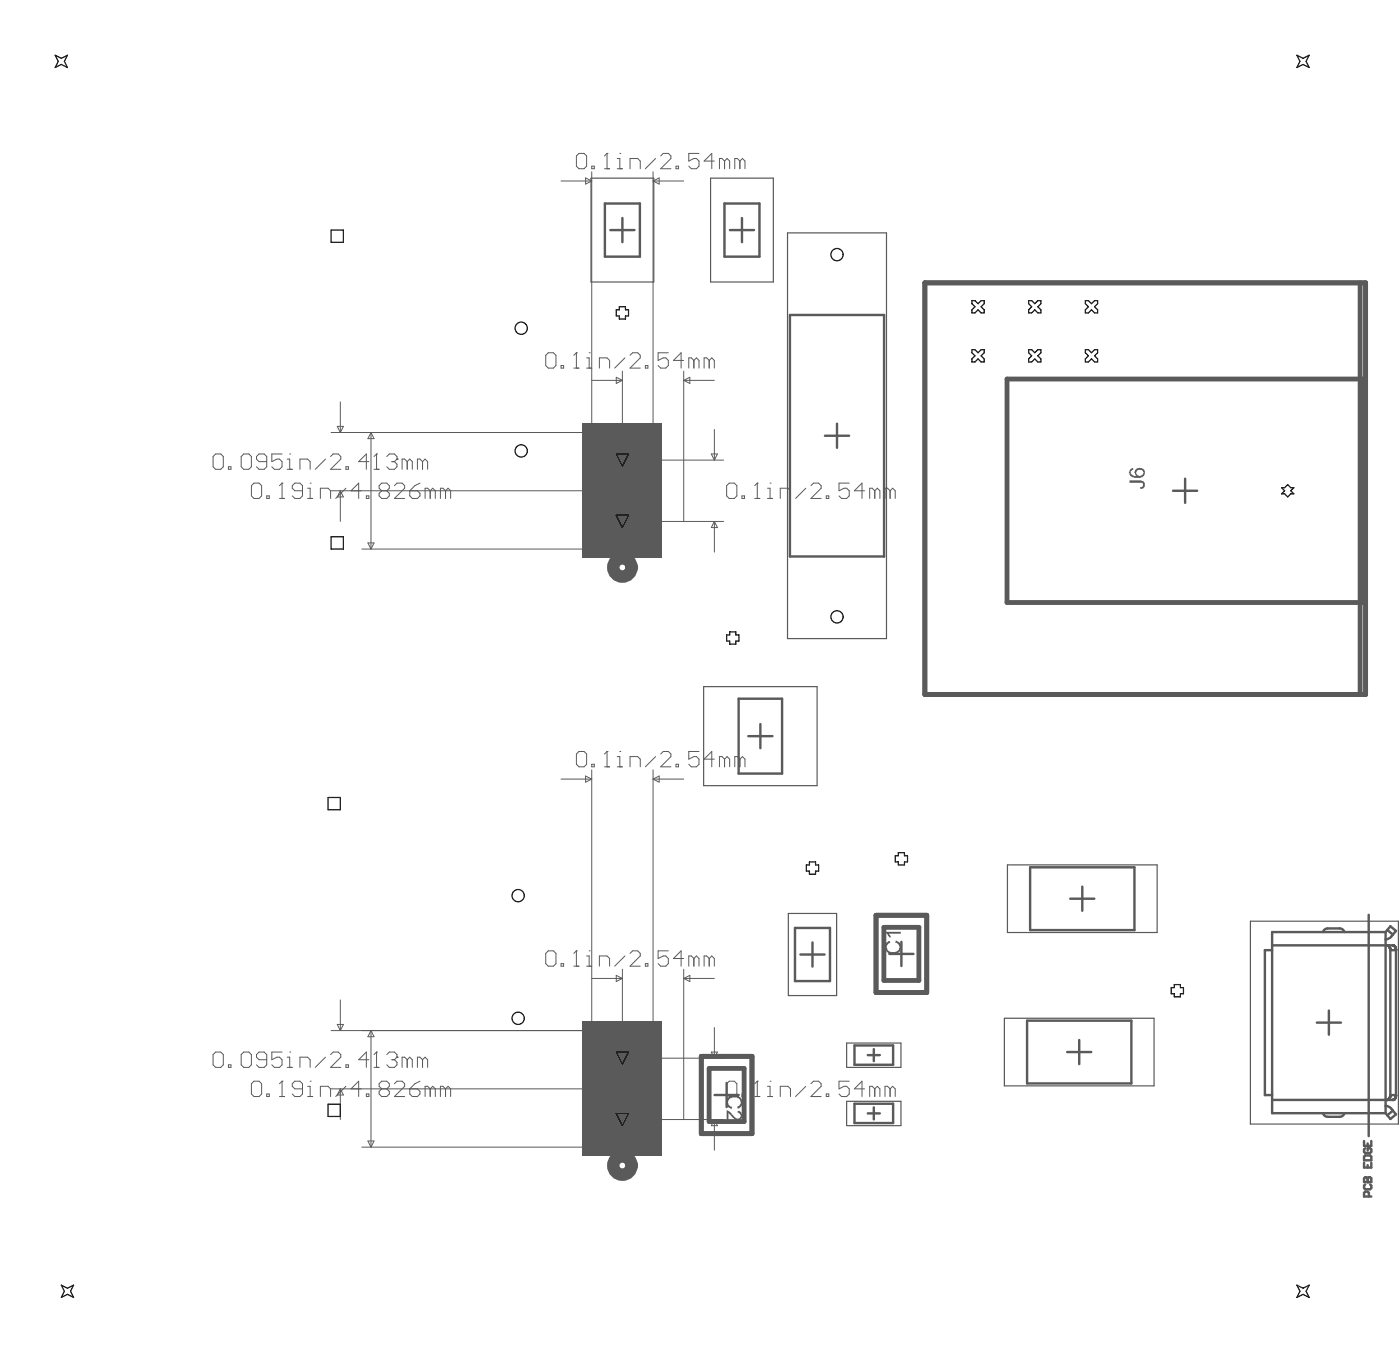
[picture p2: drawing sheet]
<svg xmlns="http://www.w3.org/2000/svg" width="193mm" height="187mm" viewBox="0 0 193 187" stroke-linecap="round" stroke-linejoin="round" font-family="sans-serif">
<path d="M161.7 67.6h3.3M163.3 66v3.3M122.6 131.4h3.3M124.2 129.8v3.3M98.5 150.9h3.3M100.2 149.2v3.3" fill="none" stroke="#5a5a5a" stroke-width=".33"/>
<g fill="#5a5a5a">
<path d="M80.7 141.2h10.2v17.7h-10.2z"/>
<path d="M80.7 58.7h10.2v17.8h-10.2z"/>
</g>
<path d="M81.5 24.5h8.6v14.4h-8.6zM97.9 24.5h8.7v14.4h-8.7zM108.5 32.1h13.7v55.9h-13.7zM97 94.6h15.6v13.7h-15.6zM138.9 119.2h20.6v9.3h-20.6zM108.7 125.9h6.6v11.3h-6.6zM172.4 126.9h20.3v28h-20.3zM116.7 147v-3.3h7.5v3.3M116.7 155.1v-3.4h7.5v3.4M116.7 155.1h7.5M116.7 147.1h7.5M138.4 140.3h20.7v9.3h-20.7z" fill="none" stroke="#5a5a5a" stroke-width=".17"/>
<g fill="none" stroke="#5a5a5a" stroke-width=".33">
<path d="M83.4 28h4.8v7.4h-4.8zM84.1 31.7h3.4M85.8 30v3.4M99.9 28h4.8v7.4h-4.8zM100.6 31.7h3.3M102.3 30v3.4M108.9 43.4h13l-.1 33.3h-12.9zM115.4 58.4v3.3M113.7 60h3.3M121.9 76.7h-.1M101.8 96.3h6v10.3h-6zM104.8 99.8v3.3"/>
<path d="M103.1 101.4h3.4M142 119.5h14.4v8.7h-14.4zM109.6 127.9h4.8v7.3h-4.8zM110.3 131.5h3.4M112 129.9v3.3M147.5 123.8h3.3M149.2 122.2v3.3M175.3 130.3h16.7M175.3 130.9h-1v20h1M182.4 128.4l.1-.2 .5-.3h1.7l.5 .3 .1 .2M183.2 139.2v3.4M188.7 126v30.5"/>
<path d="M191 128.4l.6-.8 .8 .7-.9 1-.5 .1M191 128.4h-15.7v25h15.7M191 128.4v25M191.2 128.1l.8 .7M191.2 130.3h.1M191.3 130.3h.1M191.4 130.3h.1M191.4 130.3v.1M191.4 130.3l.1 .1M191.4 130.4h.1M191.5 130.4h.1M191.5 130.4v.1"/>
<path d="M191.5 130.5h.1M191.5 130.5l.1 .1M191.6 130.5h.1M191.6 130.5v.1M191.6 130.6h.1M191.6 130.6v.2M191.6 130.6v.1M191.6 130.7h.1M191.6 130.8h.1M191.6 130.8v.1M191.6 130.9v20M191.6 130.9h.8"/>
<path d="M192 130.3h.1M192.1 130.3h.1M192.2 130.3h.1M192.2 130.3v.1M192.2 130.4h.1M192.3 130.4h.1M192.3 130.4v.1M192.3 130.5v.1M192.3 130.5l.1 .1M192.3 130.6l.1 .2M192.4 130.6h.1M192.4 130.6v.2"/>
<path d="M192.4 130.7h.1M192.4 130.8v.1M192.4 130.8h.1M192.4 130.8v20.2M192.4 130.9h.1M117.8 152.1h5.3v2.6h-5.3zM117.8 144h5.3v2.7h-5.3zM119.6 153.4h1.7M119.6 145.4h1.7M120.4 144.5v1.7M120.4 152.6v1.6M141.6 140.6h14.3v8.7h-14.3z"/>
<path d="M147.1 145h3.3M148.8 143.3v3.3M181.5 140.9h3.3M182.4 153.4l.1 .2 .5 .3h1.7l.5-.3 .1-.2M191 152.4l.5 .1 .9 1-.8 .7-.4-.5M191 153.4l.2 .3M191.3 151.5h-.1M191.3 151.5h.1M191.4 151.5h.1M191.4 151.5h-.1M191.5 151.4l-.1 .1M191.5 151.4h-.1"/>
<path d="M191.5 151.4h.1M191.5 151.3h.1M191.5 151.3v.1M191.6 151.3h-.1M191.6 151.3h.1M191.6 151.2l-.1 .1M191.6 151.2v.1M191.6 151.1v.1M191.6 151.1h.1M191.6 151v.1M191.6 151h.1M191.6 150.9h.1"/>
<path d="M191.6 150.9h.8M191.6 150.9v.1M192 153l-.8 .7M192 151.5h-16.7M192 151.5h.1M192.1 151.5h-.1M192.1 151.5h.1M192.2 151.5h-.1M192.2 151.5h.1M192.2 151.4v.1M192.2 151.4h.1M192.3 151.4h-.1"/>
<path d="M192.3 151.4h.1M192.3 151.3h.1M192.3 151.3v.1M192.4 151.2l-.1 .1M192.4 151.2h.1M192.4 151.1h.1M192.4 151.1v.1M192.4 151v.1M192.4 150.9v.1M192.4 150.9h.1M188 162.9h1v-.5l-.2-.2h-.1l-.2 .2v.5M188.2 163.2l-.2 .2v.3l.2 .2h.6l.2-.2v-.3l-.2-.2"/>
<path d="M188.7 164.9v-.5l-.2-.2h-.3l-.2 .2v.5h1"/>
</g>
<path d="M80.7 58.7h10.2v17.8h-10.2zM80.7 141.2h10.2v17.7h-10.2z" fill="none" stroke="#5a5a5a" stroke-width=".51"/>
<path d="M127.5 39h60.7v56.7h-60.7zM187.5 39v56.7M138.8 52.2h49.1v30.8h-49.1zM120.8 126.1h6.9v10.7h-6.9zM121.8 127.8h4.9v7.3h-4.9zM96.7 145.5h6.9v10.7h-6.9zM97.7 147.2h4.9v7.3h-4.9z" fill="none" stroke="#5a5a5a" stroke-width=".67"/>
<g fill="none" stroke="#5a5a5a" stroke-width=".14">
<path d="M77.3 24.9h4.3M79.8 21.1h.7l.4 .4v1.4l-.4 .3h-.7l-.4-.3v-1.4zM80.7 24.5l.9 .4-.9 .5zM81.6 22.9h.3v.3h-.3zM81.6 23.7v52M83.3 23.2h.7M83.7 21.1h.1M83.7 21.1v2.1M83.7 21.1l-.4 .4M85.1 21.8h.3v1.4M85.1 23.2h.7M85.4 21.1h.1"/>
<path d="M86.8 23.2v-1.4h1.1l.3 .4v1M90 23.7v52h-40.1M90 24.9l.9-.4v.9zM90 24.9h4.2M90.4 21.8l-1.4 1.4M91.1 21.5l.3-.4h.7l.4 .4v.3l-1.4 1.4h1.4M93.2 22.9h.3v.3h-.3zM96.3 21.1h-1.4v1.1l.7-.4h.4l.3 .4v.7l-.3 .3h-.7l-.4-.3M98.5 22.2h-1.4l1-1.1v2.1M99.9 22.2l-.4-.4h-.3v1.4M99.9 22.2v1M99.9 22.2l.3-.4 .4 .4v1"/>
<path d="M102 22.2l-.4-.4h-.3v1.4M102 22.2v1M102 22.2l.3-.4 .4 .4v1M45.6 59.6h44.4M46.5 58.7h.8l-.4 .9zM46.9 55.4v4.2M51.1 59.6v16.1M51.1 59.6l.5 .8h-.9zM75.2 49l.4-.4h.7l.3 .4v1.4l-.3 .3h-.7l-.4-.3zM77.3 50.4h.4v.3h-.4zM79.1 50.7h.7M79.4 48.6h.1"/>
<path d="M79.4 48.6v2.1M79.4 48.6l-.3 .4M80.9 49.3h.3v1.4M80.9 50.7h.7M81.2 48.6h.1M81.6 52.4h4.2M82.6 50.7v-1.4h1.1l.3 .4v1M84.9 52l.9 .4-.9 .4zM85.8 51.1v20.7h13.9M86.1 49.3l-1.4 1.4M86.8 49l.4-.4h.7l.3 .4v.3l-1.4 1.4h1.4M89 50.4h.3v.3h-.3z"/>
<path d="M92.1 48.6h-1.4v1.1l.7-.4h.4l.3 .4v.7l-.3 .3h-.7l-.4-.3M94.2 49.7h-1.4l1.1-1.1v2.1M94.2 51.1v20.7M94.2 52.4l.9-.4v.8zM94.2 52.4h4.3M95.6 49.7l-.3-.4h-.4v1.4M95.6 49.7v1M95.6 49.7l.4-.4 .3 .4v1M97.8 49.7l.3-.4 .4 .4v1M97.8 49.7l-.4-.4h-.4v1.4M97.8 49.7v1M98.5 59.2v4.2"/>
<path d="M29.4 62.9l.3-.3h.7l.4 .3v1.4l-.4 .4h-.7l-.3-.4zM31.5 64.3h.3v.4h-.3zM33.6 62.6h.7l.4 .3v1.4l-.4 .4h-.7l-.4-.4v-1.4zM34.7 66.9l.3-.3h.7l.4 .3v1.4l-.4 .4h-.7l-.3-.4zM36.8 63.6h-1.1l-.3-.3v-.4l.3-.3h.7l.4 .3v1.4l-.4 .4h-.7l-.3-.4M36.8 68.3h.3v.4h-.3zM38.5 68.7h.7M38.9 62.6h-1.4v1l.7-.3h.3l.4 .3v.7l-.4 .4h-.7l-.3-.4M38.9 66.6h.1M38.9 66.6v2.1M38.9 66.6l-.4 .3M39.6 63.3h.3v1.4"/>
<path d="M39.6 64.7h.7M39.9 62.6h.1M41.3 64.7v-1.4h1.1l.3 .3v1.1M41.7 67.6h-1.1l-.3-.3v-.4l.3-.3h.7l.4 .3v1.4l-.4 .4h-.7l-.3-.4M42.4 67.3h.4v1.4M42.4 68.7h.7M42.8 66.6h.1M44.2 68.7v-1.4h1l.4 .3v1.1M44.9 63.3l-1.4 1.4M45.6 62.9l.3-.3h.7l.4 .3v.4l-1.4 1.4h1.4M45.6 67.6h40.2M46.9 67.6v4.2"/>
<path d="M46.9 67.6l.4 .9h-.8zM47.7 64.3h.3v.4h-.3zM47.7 67.3l-1.4 1.4M48.4 67.6l1-1v2.1M50.5 68.3h.3v.4h-.3zM50.7 74.8h.9l-.5 .9zM50.8 63.6h-1.4l1.1-1v2.1M51.6 64.7h.7M51.9 62.6h.1M51.9 62.6v2.1M51.9 62.6l-.3 .3M52.3 66.9l.3-.3h.7l.4 .3v.4l-.4 .3 .4 .4v.3l-.4 .4h-.7l-.3-.4v-.3l.3-.4-.3-.3z"/>
<path d="M53.3 62.9l.4-.3h.7l.3 .3v.4M54 63.6h.4M54.4 63.6l.3 .4v.3l-.3 .4h-.7l-.4-.4M54.4 66.9l.3-.3h.7l.4 .3v.4l-1.4 1.4h1.4M54.7 63.3h.1M54.7 63.3l-.3 .3M56.1 63.6l-.3-.3h-.4v1.4M56.1 63.6v1.1M56.1 63.6l.4-.3 .3 .3v1.1M57.9 66.6l-.7 .3-.7 .7v.7l.3 .4h.7l.4-.4v-.3l-.4-.4M58.2 63.6l-.3-.3h-.4v1.4M58.2 63.6v1.1"/>
<path d="M58.2 63.6l.4-.3 .3 .3v1.1M59.3 67.6l-.4-.3h-.3v1.4M59.3 67.6v1.1M59.3 67.6l.3-.3 .4 .3v1.1M61.4 67.6l-.3-.3h-.4v1.4M61.4 67.6v1.1M61.4 67.6l.4-.3 .3 .3v1.1M85.8 63.4h13.9M98 62.6h.9l-.4 .8zM98.5 71.8v4.3M98.5 71.8l.4 .9h-.9zM100.2 66.9l.3-.3h.7l.4 .3v1.4l-.4 .4h-.7l-.3-.4z"/>
<path d="M102.3 68.3h.3v.4h-.3zM104 68.7h.7M104.4 66.6h.1M104.4 66.6v2.1M104.4 66.6l-.4 .3M105.8 67.3h.3v1.4M105.8 68.7h.7M106.1 66.6h.1M107.5 68.7v-1.4h1.1l.4 .3v1.1M111.1 67.3l-1.4 1.4M111.8 66.9l.3-.3h.7l.4 .3v.4l-1.4 1.4h1.4M113.9 68.3h.3v.4h-.3z"/>
<path d="M117.1 66.6h-1.5v1l.7-.3h.4l.4 .3v.7l-.4 .4h-.7l-.4-.4M119.2 67.6h-1.4l1-1v2.1M120.6 67.6l-.4-.3h-.3v1.4M120.6 67.6v1.1M120.6 67.6l.3-.3 .4 .3v1.1M122.7 67.6l-.4-.3h-.3v1.4M122.7 67.6v1.1M122.7 67.6l.3-.3 .4 .3v1.1M77.3 107.3h4.3M79.4 103.9l.4-.4h.7l.4 .4v1.4l-.4 .4h-.7l-.4-.4zM80.7 106.9l.9 .4-.9 .5zM81.6 105.3h.3v.4h-.3z"/>
<path d="M81.6 106.1v52M83.3 105.7h.7M83.7 103.5h.1M83.7 103.5v2.2M83.7 103.5l-.4 .4M85.1 105.7h.7M85.1 104.2h.3v1.5M85.4 103.5h.1M86.8 105.7v-1.5h1.1l.3 .4v1.1M90 106.1v52h-40.1M90 107.3h4.2M90 107.3l.9-.4v.9z"/>
<path d="M90.4 104.2l-1.4 1.5M91.1 103.9l.3-.4h.7l.4 .4v.3l-1.4 1.5h1.4M93.2 105.3h.3v.4h-.3zM96.3 103.5h-1.4v1.1l.7-.4h.4l.3 .4v.7l-.3 .4h-.7l-.4-.4M98.5 104.6h-1.4l1-1.1v2.2M99.9 104.6l-.4-.4h-.3v1.5M99.9 104.6v1.1M99.9 104.6l.3-.4 .4 .4v1.1M102 104.6l.3-.4 .4 .4v1.1M102 104.6l-.4-.4h-.3v1.5M102 104.6v1.1M46.9 137.8v4.2"/>
<path d="M75.2 131.4l.4-.4h.7l.3 .4v1.4l-.3 .3h-.7l-.4-.3zM77.3 132.8h.4v.3h-.4zM79.1 133.1h.7M79.4 131h.1M79.4 131v2.1M79.4 131l-.3 .4M80.9 133.1h.7M80.9 131.7h.3v1.4M81.2 131h.1M81.6 134.8h4.2M82.6 133.1v-1.4h1.1l.3 .4v1M84.9 134.4l.9 .4-.9 .4z"/>
<path d="M85.8 133.5v20.8h13.9M86.1 131.7l-1.4 1.4M86.8 131.4l.4-.4h.7l.3 .4v.3l-1.4 1.4h1.4M89 132.8h.3v.3h-.3zM92.1 131h-1.4v1.1l.7-.4h.4l.3 .4v.7l-.3 .3h-.7l-.4-.3M94.2 132.1h-1.4l1.1-1.1v2.1M94.2 133.5v20.8M94.2 134.8h4.3M94.2 134.8l.9-.4v.8zM95.6 132.1l-.3-.4h-.4v1.4M95.6 132.1v1M95.6 132.1l.4-.4 .3 .4v1"/>
<path d="M97.8 132.1l.3-.4 .4 .4v1M97.8 132.1l-.4-.4h-.4v1.4M97.8 132.1v1M29.4 145.3l.3-.3h.7l.4 .3v1.4l-.4 .4h-.7l-.3-.4zM31.5 146.7h.3v.4h-.3zM33.2 145.3l.4-.3h.7l.4 .3v1.4l-.4 .4h-.7l-.4-.4zM34.7 149.3l.3-.3h.7l.4 .3v1.4l-.4 .4h-.7l-.3-.4zM36.8 146h-1.1l-.3-.3v-.4l.3-.3h.7l.4 .3v1.4l-.4 .4h-.7l-.3-.4M36.8 150.7h.3v.4h-.3zM38.5 151.1h.7M38.9 145h-1.4v1l.7-.3h.3l.4 .3v.7l-.4 .4h-.7l-.3-.4M38.9 149h.1"/>
<path d="M38.9 149v2.1M38.9 149l-.4 .3M39.6 147.1h.7M39.6 145.7h.3v1.4M39.9 145h.1M41.3 147.1v-1.4h1.1l.3 .3v1.1M41.7 150h-1.1l-.3-.3v-.4l.3-.3h.7l.4 .3v1.4l-.4 .4h-.7l-.3-.4M42.4 151.1h.7M42.4 149.7h.4v1.4M42.8 149h.1M44.2 151.1v-1.4h1l.4 .3v1.1M44.9 145.7l-1.4 1.4"/>
<path d="M45.6 145.3l.3-.3h.7l.4 .3v.4l-1.4 1.4h1.4M45.6 142h44.4M45.6 150h40.2M46.5 141.2h.8l-.4 .8zM46.9 150v4.3M46.9 150l.4 .9h-.8zM47.7 146.7h.3v.4h-.3zM47.7 149.7l-1.4 1.4M48.4 150l1-1v2.1M50.5 150.7h.3v.4h-.3zM50.7 157.2h.9l-.5 .9zM50.8 146h-1.4l1.1-1v2.1"/>
<path d="M51.1 142v16.1M51.1 142l.5 .8h-.9zM51.6 147.1h.7M51.9 145h.1M51.9 145v2.1M51.9 145l-.3 .3M52.3 149.3l.3-.3h.7l.4 .3v.4l-.4 .3 .4 .4v.3l-.4 .4h-.7l-.3-.4v-.3l.3-.4-.3-.3zM53.3 145.3l.4-.3h.7l.3 .3v.4M54 146h.4M54.4 146l.3 .4v.3l-.3 .4h-.7l-.4-.4M54.4 149.3l.3-.3h.7l.4 .3v.4l-1.4 1.4h1.4M54.7 145.7h.1"/>
<path d="M54.7 145.7l-.3 .3M56.1 146l-.3-.3h-.4v1.4M56.1 146v1.1M56.1 146l.4-.3 .3 .3v1.1M57.9 149l-.7 .3-.7 .7v.7l.3 .4h.7l.4-.4v-.3l-.4-.4M58.2 146l-.3-.3h-.4v1.4M58.2 146v1.1M58.2 146l.4-.3 .3 .3v1.1M59.3 150l-.4-.3h-.3v1.4M59.3 150v1.1M59.3 150l.3-.3 .4 .3v1.1M61.4 150l-.3-.3h-.4v1.4"/>
<path d="M61.4 150v1.1M61.4 150l.4-.3 .3 .3v1.1M85.8 145.8h13.9M98 145h.9l-.4 .8zM98.5 141.6v4.2M98.5 154.3v4.2M98.5 154.3l.4 .8h-.9zM100.2 149.3l.3-.3h.7l.4 .3v1.4l-.4 .4h-.7l-.3-.4zM102.3 150.7h.3v.4h-.3zM104 151.1h.7M104.4 149h.1M104.4 149v2.1"/>
<path d="M104.4 149l-.4 .3M105.8 151.1h.7M105.8 149.7h.3v1.4M106.1 149h.1M107.5 151.1v-1.4h1.1l.4 .3v1.1M111.1 149.7l-1.4 1.4M111.8 149.3l.3-.3h.7l.4 .3v.4l-1.4 1.4h1.4M113.9 150.7h.3v.4h-.3zM117.1 149h-1.5v1l.7-.3h.4l.4 .3v.7l-.4 .4h-.7l-.4-.4M119.2 150h-1.4l1-1v2.1M120.6 150l-.4-.3h-.3v1.4M120.6 150v1.1"/>
<path d="M120.6 150l.3-.3 .4 .3v1.1M122.7 150l-.4-.3h-.3v1.4M122.7 150v1.1M122.7 150l.3-.3 .4 .3v1.1"/>
</g>
<g fill="none" stroke="#5a5a5a" stroke-width="1.7">
<circle cx="85.8" cy="78.2" r="1.27"/>
<circle cx="85.8" cy="160.6" r="1.27"/>
</g>
<circle cx="188.5" cy="162.9" r=".17" fill="#5a5a5a"/>
<path d="M188 157.2v.7h1v-.7M188.2 158.2l-.2 .2v.3l.2 .2h.6l.2-.2v-.3l-.2-.2h-.3v.3M188.2 159.2h.6l.2 .2v.5h-1v-.5zM188.5 157.5v.4M188 162.9v-.5l.2-.2h.1l.2 .2v.5M188 160.2v.7h1v-.7M188.5 160.5v.4" fill="none" stroke="#5a5a5a" stroke-width=".33"/>
<g fill="#5a5a5a">
<path d="M80.3 140.7h11v18.6h-11z"/>
<path d="M80.3 58.3h11v18.6h-11z"/>
</g>
<path d="M127.5 39h60.7v56.7h-60.7zM120.8 126.1h6.9v10.7h-6.9zM96.7 145.5h6.9v10.7h-6.9z" fill="none" stroke="#5a5a5a" stroke-width=".67"/>
<g fill="#5a5a5a">
<path d="M100.2 151.3h.1a1.3 1.3 0 0 1 1.7-.1l.3 .3v.1a.86 .86 0 0 1-.5 1.1h-.1l-.1-.2 .2-.1a.57 .57 0 0 0 .2-.8 .92 .92 0 0 0-1.3-.2 .55 .55 0 0 0-.4 .5 .55 .55 0 0 0 .4 .5v.1h.2l-.1 .3-.3-.2a.93 .93 0 0 1-.3-1.1z"/>
<path d="M100.2 153l.3 .1 .2 .2a1.89 1.89 0 0 0 1.1 .9v-.1a.38 .38 0 0 0 .3-.4 .38 .38 0 0 0-.4-.4v-.2a.66 .66 0 0 1 .6 .9 .59 .59 0 0 1-.6 .4 .59 .59 0 0 1-.5-.3l-.8-.8v1.1h-.2z"/>
<path d="M122.1 129.9l.4-.2h.1l.1 .2-.1 .1a.57 .57 0 0 0-.3 .8 .92 .92 0 0 0 1.4 .2 .58 .58 0 0 0 .2-.6 .58 .58 0 0 0-.5-.5l.1-.3 .3 .1a.93 .93 0 0 1 .3 1.2 .43 .43 0 0 1-.5 .4v.1a1.34 1.34 0 0 1-1.6-.5v-.5z"/>
<path d="M122 128.4h2.2v.2h-1.7l.3 .5v.1h-.2l-.2-.4-.4-.2z"/>
<path d="M155.7 66.2h1.6a.61 .61 0 0 1 .5 .4 .61 .61 0 0 1-.3 .7l-.3 .1-.1-.3a.32 .32 0 0 0 .4-.3 .32 .32 0 0 0-.4-.3h-1.4z"/>
<path d="M155.8 64.7l.4-.2v.2a.32 .32 0 0 0-.3 .5l.4 .4h.4l-.2-.1a.61 .61 0 0 1-.1-.7 .61 .61 0 0 1 .6-.3l.1-.1v.1h.2a.69 .69 0 0 1 .5 .8 .69 .69 0 0 1-.8 .5 1.32 1.32 0 0 1-1.2-.3l-.1-.3h-.1zM156.7 64.8v.1a.46 .46 0 0 0 .4 .7l.1-.1a.38 .38 0 0 0 .4-.4 .38 .38 0 0 0-.4-.4z"/>
</g>
<g fill="none" stroke="#000" stroke-width=".17">
<path d="M7.6 7.6l.9 .4 .8-.4-.4 .9 .4 .8-.8-.4-.9 .4 .4-.8zM178.8 7.6l.8 .4 .8-.4-.4 .9 .4 .8-.8-.4-.8 .4 .4-.8zM45.6 31.7h1.7v1.7h-1.7zM84.9 42.7h.5v-.4h.8v.4h.4v.8h-.4v.5h-.8v-.5h-.5zM134 41.4h.4l.4 .4 .4-.4h.5v.4l-.5 .5 .5 .4v.4h-.5l-.4-.4-.4 .4h-.4v-.4l.4-.4-.4-.5zM134 48.2h.4l.4 .4 .4-.4h.5v.4l-.5 .4 .5 .4v.5h-.5l-.4-.5-.4 .5h-.4v-.5l.4-.4-.4-.4zM141.8 41.4h.4l.4 .4 .4-.4h.5v.4l-.5 .5 .5 .4v.4h-.5l-.4-.4-.4 .4h-.4v-.4l.4-.4-.4-.5zM141.8 48.2h.4l.4 .4 .4-.4h.5v.4l-.5 .4 .5 .4v.5h-.5l-.4-.5-.4 .5h-.4v-.5l.4-.4-.4-.4zM149.6 41.4h.4l.4 .4 .5-.4h.4v.4l-.4 .5 .4 .4v.4h-.4l-.5-.4-.4 .4h-.4v-.4l.4-.4-.4-.5zM149.6 48.2h.4l.4 .4 .5-.4h.4v.4l-.4 .4 .4 .4v.5h-.4l-.5-.5-.4 .5h-.4v-.5l.4-.4-.4-.4zM45.6 74h1.7v1.7h-1.7zM84.9 62.6h1.7l-.8 1.6z"/>
<path d="M84.9 71h1.7l-.8 1.7zM176.6 67.2h.5l.4-.4 .4 .4h.4l-.4 .4 .4 .4h-.4l-.4 .5-.4-.5h-.5l.5-.4zM100.2 87.5h.4v-.4h.8v.4h.4v.8h-.4v.5h-.8v-.5h-.4zM45.2 109.9h1.7v1.7h-1.7zM111.6 118.8h.8v.4h.4v.8h-.4v.4h-.8v-.4h-.5v-.8h.5zM123.8 117.5h.9v.4h.4v.9h-.4v.4h-.9v-.4h-.4v-.9h.4zM161.9 135.7h.8v.4h.4v.8h-.4v.4h-.8v-.4h-.5v-.8h.5zM45.2 152.1h1.7v1.7h-1.7zM84.9 145h1.7l-.8 1.6zM84.9 153.4h1.7l-.8 1.7zM8.5 177.1l.8 .4 .8-.4-.4 .8 .4 .9-.8-.5-.8 .5 .4-.9zM178.8 177.1l.8 .4 .8-.4-.4 .8 .4 .9-.8-.5-.8 .5 .4-.9z"/>
<circle cx="115.4" cy="35.1" r=".85"/>
<circle cx="71.8" cy="45.2" r=".85"/>
<circle cx="71.8" cy="62.1" r=".85"/>
<circle cx="115.4" cy="85" r=".85"/>
<circle cx="71.4" cy="123.4" r=".85"/>
<circle cx="71.4" cy="140.3" r=".85"/>
</g>
</svg>
